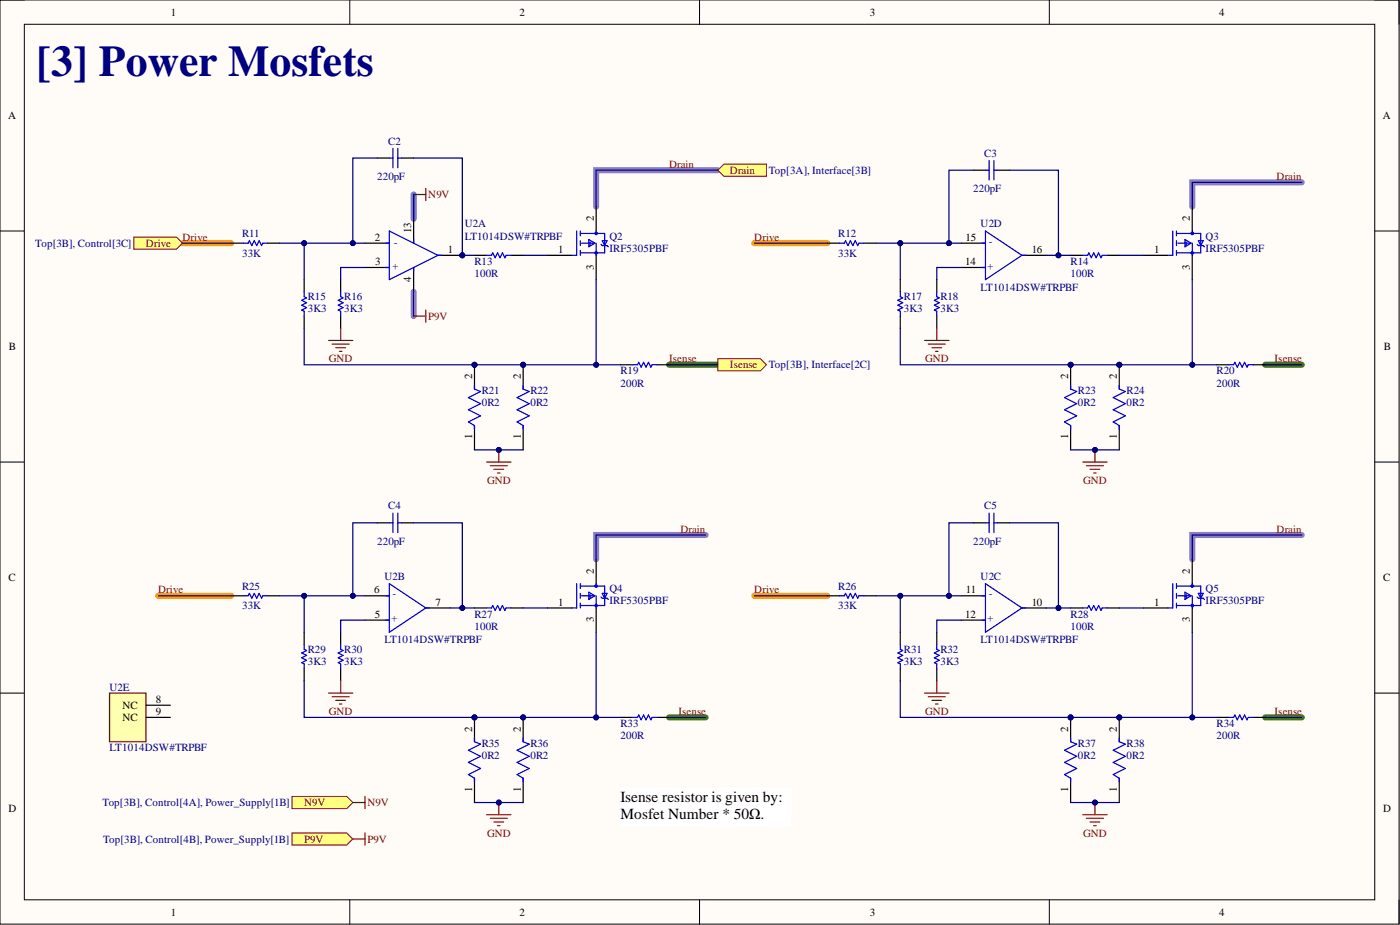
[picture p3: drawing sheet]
<svg xmlns="http://www.w3.org/2000/svg" width="292mm" height="193mm" viewBox="0 0 292 193" stroke-linecap="round" stroke-linejoin="round" font-family="sans-serif">
<defs><g id="words">
<text font-size="9.1" fill="#000080" x="7.6" y="15.8">[3] Power Mosfets</text>
<g font-size="3.2">
<text x="129.5" y="167.3">Isense resistor is given by:</text>
<text x="129.5" y="170.8">Mosfet Number * 50Ω.</text>
</g>
<g font-size="2.3">
<text x="35.6" y="3.3">1</text>
<text x="108.4" y="3.3">2</text>
<text x="181.5" y="3.3">3</text>
<text x="254.3" y="3.3">4</text>
<text x="1.7" y="24.9">A</text>
<text x="288.5" y="24.9">A</text>
<text x="123.9" y="46.2" transform="rotate(-90 123.9 46.2)">2</text>
<text x="248.3" y="46.2" transform="rotate(-90 248.3 46.2)">2</text>
<text x="78.2" y="50.2">2</text>
<text x="85.8" y="48.7" transform="rotate(-90 85.8 48.7)">13</text>
<text x="93.4" y="52.8">1</text>
<text x="116.4" y="52.8">1</text>
<text x="201.5" y="50.2">15</text>
<text x="215.3" y="52.8">16</text>
<text x="240.8" y="52.8">1</text>
<text x="78.3" y="55.3">3</text>
<text x="85.8" y="58.9" transform="rotate(-90 85.8 58.9)">4</text>
<text x="123.9" y="56.2" transform="rotate(-90 123.9 56.2)">3</text>
<text x="201.4" y="55.3">14</text>
<text x="248.3" y="56.2" transform="rotate(-90 248.3 56.2)">3</text>
<text x="1.9" y="73.1">B</text>
<text x="288.7" y="73.1">B</text>
<text x="98.5" y="79.1" transform="rotate(-90 98.5 79.1)">2</text>
<text x="108.6" y="79.1" transform="rotate(-90 108.6 79.1)">2</text>
<text x="222.9" y="79.1" transform="rotate(-90 222.9 79.1)">2</text>
<text x="233" y="79.1" transform="rotate(-90 233 79.1)">2</text>
<text x="98.5" y="91.7" transform="rotate(-90 98.5 91.7)">1</text>
<text x="108.6" y="91.7" transform="rotate(-90 108.6 91.7)">1</text>
<text x="222.9" y="91.7" transform="rotate(-90 222.9 91.7)">1</text>
<text x="233" y="91.7" transform="rotate(-90 233 91.7)">1</text>
<text x="123.9" y="119.7" transform="rotate(-90 123.9 119.7)">2</text>
<text x="248.3" y="119.7" transform="rotate(-90 248.3 119.7)">2</text>
<text x="1.8" y="121.3">C</text>
<text x="78.1" y="123.8">6</text>
<text x="201.5" y="123.8">11</text>
<text x="288.6" y="121.3">C</text>
<text x="78.2" y="128.9">5</text>
<text x="90.9" y="126.3">7</text>
<text x="116.4" y="126.3">1</text>
<text x="123.9" y="129.8" transform="rotate(-90 123.9 129.8)">3</text>
<text x="201.4" y="128.9">12</text>
<text x="215.3" y="126.3">10</text>
<text x="240.8" y="126.3">1</text>
<text x="248.3" y="129.8" transform="rotate(-90 248.3 129.8)">3</text>
<text x="25.6" y="147.9">NC</text>
<text x="32.5" y="146.6">8</text>
<text x="32.5" y="149.2">9</text>
<text x="25.6" y="150.4">NC</text>
<text x="98.5" y="152.7" transform="rotate(-90 98.5 152.7)">2</text>
<text x="108.6" y="152.7" transform="rotate(-90 108.6 152.7)">2</text>
<text x="222.9" y="152.7" transform="rotate(-90 222.9 152.7)">2</text>
<text x="233" y="152.7" transform="rotate(-90 233 152.7)">2</text>
<text x="98.5" y="165.2" transform="rotate(-90 98.5 165.2)">1</text>
<text x="108.6" y="165.2" transform="rotate(-90 108.6 165.2)">1</text>
<text x="222.9" y="165.2" transform="rotate(-90 222.9 165.2)">1</text>
<text x="233" y="165.2" transform="rotate(-90 233 165.2)">1</text>
<text x="1.8" y="169.4">D</text>
<text x="288.6" y="169.4">D</text>
<text x="35.6" y="191">1</text>
<text x="108.4" y="191">2</text>
<text x="181.5" y="191">3</text>
<text x="254.3" y="191">4</text>
</g>
<g font-size="2.3" fill="#000080">
<text x="81" y="30.2">C2</text>
<text x="205.4" y="32.7">C3</text>
<text x="78.7" y="37.5">220pF</text>
<text x="160.4" y="36.3">Top[3A], Interface[3B]</text>
<text x="203.1" y="40.1">220pF</text>
<text x="97" y="47.4">U2A</text>
<text x="204.6" y="47.4">U2D</text>
<text x="7.4" y="51.5">Top[3B], Control[3C]</text>
<text x="50.5" y="49.5">R11</text>
<text x="50.5" y="53.5">33K</text>
<text x="82.9" y="50.2" transform="rotate(-180 82.9 50.2)">-</text>
<text x="97" y="50">LT1014DSW#TRPBF</text>
<text x="127.2" y="50">Q2</text>
<text x="127.2" y="52.5">IRF5305PBF</text>
<text x="174.9" y="49.5">R12</text>
<text x="174.9" y="53.5">33K</text>
<text x="207" y="50" transform="rotate(-180 207 50)">-</text>
<text x="251.5" y="50">Q3</text>
<text x="251.5" y="52.5">IRF5305PBF</text>
<text x="83.2" y="55" transform="rotate(-180 83.2 55)">+</text>
<text x="99" y="55.3">R13</text>
<text x="99" y="57.8">100R</text>
<text x="207.3" y="55" transform="rotate(-180 207.3 55)">+</text>
<text x="223.4" y="55.3">R14</text>
<text x="223.4" y="57.8">100R</text>
<text x="64.2" y="62.7">R15</text>
<text x="64.2" y="65.2">3K3</text>
<text x="71.8" y="62.7">R16</text>
<text x="71.8" y="65.2">3K3</text>
<text x="188.6" y="62.7">R17</text>
<text x="188.6" y="65.2">3K3</text>
<text x="196.2" y="62.7">R18</text>
<text x="196.2" y="65.2">3K3</text>
<text x="204.6" y="60.6">LT1014DSW#TRPBF</text>
<text x="160.4" y="76.9">Top[3B], Interface[2C]</text>
<text x="100.5" y="82.2">R21</text>
<text x="110.7" y="82.2">R22</text>
<text x="129.5" y="78.1">R19</text>
<text x="129.5" y="80.7">200R</text>
<text x="224.9" y="82.2">R23</text>
<text x="235.1" y="82.2">R24</text>
<text x="253.8" y="78.1">R20</text>
<text x="253.8" y="80.7">200R</text>
<text x="100.5" y="84.7">0R2</text>
<text x="110.7" y="84.7">0R2</text>
<text x="224.9" y="84.7">0R2</text>
<text x="235.1" y="84.7">0R2</text>
<text x="81" y="106.3">C4</text>
<text x="205.4" y="106.3">C5</text>
<text x="78.7" y="113.6">220pF</text>
<text x="203.1" y="113.6">220pF</text>
<text x="50.5" y="123">R25</text>
<text x="80.2" y="121">U2B</text>
<text x="82.7" y="123.5" transform="rotate(-180 82.7 123.5)">-</text>
<text x="127.2" y="123.5">Q4</text>
<text x="174.9" y="123">R26</text>
<text x="204.6" y="121">U2C</text>
<text x="207" y="123.5" transform="rotate(-180 207 123.5)">-</text>
<text x="251.5" y="123.5">Q5</text>
<text x="50.5" y="127.1">33K</text>
<text x="82.9" y="128.6" transform="rotate(-180 82.9 128.6)">+</text>
<text x="99" y="128.9">R27</text>
<text x="99" y="131.4">100R</text>
<text x="127.2" y="126.1">IRF5305PBF</text>
<text x="174.9" y="127.1">33K</text>
<text x="207.3" y="128.6" transform="rotate(-180 207.3 128.6)">+</text>
<text x="223.4" y="128.9">R28</text>
<text x="223.4" y="131.4">100R</text>
<text x="251.5" y="126.1">IRF5305PBF</text>
<text x="64.2" y="136.2">R29</text>
<text x="71.8" y="136.2">R30</text>
<text x="80.2" y="134.2">LT1014DSW#TRPBF</text>
<text x="188.6" y="136.2">R31</text>
<text x="196.2" y="136.2">R32</text>
<text x="204.6" y="134.2">LT1014DSW#TRPBF</text>
<text x="64.2" y="138.8">3K3</text>
<text x="71.8" y="138.8">3K3</text>
<text x="188.6" y="138.8">3K3</text>
<text x="196.2" y="138.8">3K3</text>
<text x="22.8" y="144.1">U2E</text>
<text x="100.5" y="155.8">R35</text>
<text x="110.7" y="155.8">R36</text>
<text x="129.5" y="151.7">R33</text>
<text x="129.5" y="154.2">200R</text>
<text x="224.9" y="155.8">R37</text>
<text x="235.1" y="155.8">R38</text>
<text x="253.8" y="151.7">R34</text>
<text x="253.8" y="154.2">200R</text>
<text x="22.8" y="156.8">LT1014DSW#TRPBF</text>
<text x="100.5" y="158.3">0R2</text>
<text x="110.7" y="158.3">0R2</text>
<text x="224.9" y="158.3">0R2</text>
<text x="235.1" y="158.3">0R2</text>
<text x="21.4" y="168.2">Top[3B], Control[4A], Power_Supply[1B]</text>
<text x="21.5" y="175.8">Top[3B], Control[4B], Power_Supply[1B]</text>
</g>
<g font-size="2.3" fill="#800000">
<text x="139.6" y="35">Drain</text>
<text x="89.3" y="41.3">N9V</text>
<text x="152.3" y="36.3">Drain</text>
<text x="266.4" y="37.5">Drain</text>
<text x="30.5" y="51.5">Drive</text>
<text x="38.1" y="50.2">Drive</text>
<text x="157.4" y="50.2">Drive</text>
<text x="89.3" y="66.7">P9V</text>
<text x="68.6" y="75.6">GND</text>
<text x="139.6" y="75.6">Isense</text>
<text x="152.3" y="76.9">Isense</text>
<text x="193" y="75.6">GND</text>
<text x="265.9" y="75.6">Isense</text>
<text x="101.6" y="101">GND</text>
<text x="226" y="101">GND</text>
<text x="142" y="111.1">Drain</text>
<text x="266.4" y="111.1">Drain</text>
<text x="33" y="123.8">Drive</text>
<text x="157.4" y="123.8">Drive</text>
<text x="68.6" y="149.2">GND</text>
<text x="141.6" y="149.2">Isense</text>
<text x="193" y="149.2">GND</text>
<text x="265.9" y="149.2">Isense</text>
<text x="63.5" y="168.2">N9V</text>
<text x="76.7" y="168.2">N9V</text>
<text x="63.5" y="175.8">P9V</text>
<text x="76.7" y="175.8">P9V</text>
<text x="101.6" y="174.5">GND</text>
<text x="226" y="174.5">GND</text>
</g>
</g></defs>
<path d="M0 0h291.9v192.8h-291.9z" fill-rule="evenodd" fill="#fffcf8"/>
<path d="M0 0h291.9v192.8h-291.9z" fill="none" stroke="#000" stroke-width=".21"/>
<path d="M5.1 5.1h281.7v182.6h-281.7z" fill-rule="evenodd" fill="#fffcf8"/>
<g fill="none" stroke="#000" stroke-width=".21">
<path d="M0 0h5.1M73 0v5.1M146 0v5.1M218.9 0v5.1M286.8 0h5.1v5.1M5.1 5.1h281.7v182.6h-281.7zM0 48.2h5.1M286.8 48.2h5.1M0 96.4h5.1M286.8 96.4h5.1M0 144.6h5.1M286.8 144.6h5.1"/>
<path d="M73 187.7v5.1M146 187.7v5.1M218.9 187.7v5.1M291.9 187.7v5.1"/>
</g>
<path d="M86.3 60.9v5" fill="none" stroke="#f0f" stroke-width="1.3"/>
<path d="M139.6 76.1h10.2M264 76.1h7.6M139.6 149.7h7.6M264 149.7h7.6" fill="none" stroke="#38761d" stroke-width="1.3"/>
<path d="M149.8 35.5h-25.4v7.6M271.6 38h-22.8v5.1M147.2 111.6h-22.8v5.1M271.6 111.6h-22.8v5.1" fill="none" stroke="#8e7cc3" stroke-width="1.3"/>
<path d="M38.1 50.7h10.1M157.4 50.7h15.2M33 124.3h15.2M157.4 124.3h15.2" fill="none" stroke="#f90" stroke-width="1.3"/>
<path d="M86.3 40.6v5.1" fill="none" stroke="#4a86e8" stroke-width="1.3"/>
<g fill="none" stroke="#000" stroke-width=".25">
<path d="M78.7 33h2.5M83.8 33h2.5M48.2 50.7h2.6M55.8 50.7h2.6M63.5 58.3v2.6M71.1 58.3v2.6M99 53.3h2.5M106.6 53.3h2.5M114.2 53.3h5.1M124.4 43.1v5.1M124.4 53.3v5M63.5 65.9v2.6"/>
<path d="M71.1 65.9v2.6M129.5 76.1h2.5M137.1 76.1h2.5"/>
</g>
<g fill="none" stroke="#00f" stroke-width=".25">
<path d="M81.2 33h.8M82 30.9v4.1M83 30.9v4.1M83 33h.8M50.8 50.7h1l.2-.5 .5 1 .6-1 .5 1 .5-1 .5 1 .2-.5h1M101.5 53.3h1l.3-.5 .5 1 .5-1 .5 1 .5-1 .5 1 .3-.5h1M120.3 48.2v5.1h-1M121.1 48.2v1M121.1 50.2v1M121.1 52.2v1.1M121.1 48.7h5.1v4.1h-5.1M121.3 50.7h2.6"/>
<path d="M122.9 50l1.2 .7-1.2 .8zM123.1 50.5v.7M124.4 48.2v.5M124.4 50.7v2.6M125.4 51l.2 .2h1.1l.2 .3M125.6 50.2h1.1l-.5 1zM63.5 60.9v1l.5 .2-1 .6 1 .5-1 .5 1 .5-1 .5 .5 .2v1M71.1 60.9v1l.5 .2-1 .6 1 .5-1 .5 1 .5-1 .5 .5 .2v1M132 76.1h1l.3-.5 .5 1 .5-1 .5 1 .5-1 .5 1 .3-.5h1"/>
<circle cx="124.4" cy="52.8" r=".25"/>
<circle cx="124.4" cy="48.7" r=".25"/>
</g>
<g fill="none" stroke="#800000" stroke-width=".25">
<path d="M88.8 39.3v2.5M86.3 40.6h2.5M68.5 71h5.1M69.3 71.8h3.6M70.1 72.5h2M70.8 73.3h.5M71.1 68.5v2.5M86.3 65.9h2.5M88.8 64.7v2.5M101.5 96.4h5.1M102.3 97.2h3.5M103.1 97.9h2"/>
<path d="M103.8 98.7h.5M104.1 93.9v2.5"/>
</g>
<circle cx="104.1" cy="93.9" r=".51" fill="#000080"/>
<circle cx="104.1" cy="93.9" r=".51" fill="none" stroke="#000080" stroke-width=".21"/>
<circle cx="99" cy="76.1" r=".51" fill="#000080"/>
<circle cx="99" cy="76.1" r=".51" fill="none" stroke="#000080" stroke-width=".21"/>
<path d="M99 76.1v5.1M99 88.8v5.1" fill="none" stroke="#000" stroke-width=".25"/>
<circle cx="99" cy="76.1" r=".51" fill="#000080"/>
<circle cx="99" cy="76.1" r=".51" fill="none" stroke="#000080" stroke-width=".21"/>
<path d="M99 80.4v.8l1.3 .5-2.6 1.2 2.6 1.3-2.6 1.3 2.6 1.2-2.6 1.3 1.3 .8v.7" fill="none" stroke="#00f" stroke-width=".25"/>
<circle cx="109.1" cy="76.1" r=".51" fill="#000080"/>
<circle cx="109.1" cy="76.1" r=".51" fill="none" stroke="#000080" stroke-width=".21"/>
<path d="M109.1 76.1v5.1M109.1 88.8v5.1" fill="none" stroke="#000" stroke-width=".25"/>
<circle cx="109.1" cy="76.1" r=".51" fill="#000080"/>
<circle cx="109.1" cy="76.1" r=".51" fill="none" stroke="#000080" stroke-width=".21"/>
<path d="M109.1 80.4v.8l1.3 .5-2.5 1.2 2.5 1.3-2.5 1.3 2.5 1.2-2.5 1.3 1.2 .8v.7" fill="none" stroke="#00f" stroke-width=".25"/>
<path d="M22.8 144.6h7.7v10.1h-7.7z" fill-rule="evenodd" fill="#ffffb0"/>
<path d="M22.8 144.6h7.7v10.1h-7.7z" fill="none" stroke="#800000" stroke-width=".25"/>
<path d="M30.5 147.1h5M30.5 149.7h5" fill="none" stroke="#000" stroke-width=".25"/>
<path d="M149.8 35.5l1.2-1.3h8.9v2.6h-8.9z" fill-rule="evenodd" fill="#ffff80"/>
<path d="M149.8 35.5l1.2-1.3h8.9v2.6h-8.9z" fill="none" stroke="#800000" stroke-width=".21"/>
<path d="M27.9 49.5h8.9l1.3 1.2-1.3 1.3h-8.9z" fill-rule="evenodd" fill="#ffff80"/>
<path d="M27.9 49.5h8.9l1.3 1.2-1.3 1.3h-8.9z" fill="none" stroke="#800000" stroke-width=".21"/>
<path d="M149.8 74.8h8.8l1.3 1.3-1.3 1.3h-8.8z" fill-rule="evenodd" fill="#ffff80"/>
<path d="M149.8 74.8h8.8l1.3 1.3-1.3 1.3h-8.8z" fill="none" stroke="#800000" stroke-width=".21"/>
<g fill="none" stroke="#000" stroke-width=".25">
<path d="M78.7 109.1h2.5M83.8 109.1h2.5M124.4 116.7v5.1M48.2 124.3h2.6M55.8 124.3h2.6M63.5 131.9v2.5M63.5 139.5v2.6M71.1 131.9v2.5M71.1 139.5v2.6M99 126.8h2.5M106.6 126.8h2.5M114.2 126.8h5.1"/>
<path d="M124.4 126.8v5.1M129.5 149.7h2.5M137.1 149.7h2.5"/>
</g>
<g fill="none" stroke="#00f" stroke-width=".25">
<path d="M81.2 109.1h.8M82 107v4.1M83 107v4.1M83 109.1h.8M50.8 124.3h1l.2-.5 .5 1 .6-1 .5 1 .5-1 .5 1 .2-.5h1M63.5 134.4v1.1l.5 .2-1 .5 1 .5-1 .5 1 .5-1 .5 .5 .3v1M71.1 134.4v1.1l.5 .2-1 .5 1 .5-1 .5 1 .5-1 .5 .5 .3v1M101.5 126.8h1l.3-.5 .5 1 .5-1 .5 1 .5-1 .5 1 .3-.5h1M120.3 121.8v5h-1M121.1 121.8v1M121.1 123.8v1M121.1 125.8v1"/>
<path d="M121.1 122.3h5.1v4h-5.1M121.3 124.3h2.6M122.9 123.5l1.2 .8-1.2 .8zM123.1 124v.8M124.4 121.8v.5M124.4 124.3v2.5M125.4 124.5l.2 .3h1.1l.2 .3M125.6 123.8h1.1l-.5 1zM132 149.7h1l.3-.5 .5 1 .5-1 .5 1 .5-1 .5 1 .3-.5h1"/>
<circle cx="124.4" cy="126.3" r=".25"/>
<circle cx="124.4" cy="122.3" r=".25"/>
</g>
<path d="M68.5 144.6h5.1M69.3 145.3h3.6M70.1 146.1h2M70.8 146.9h.5M71.1 142.1v2.5M101.5 170h5.1M102.3 170.7h3.5M103.1 171.5h2M103.8 172.2h.5M104.1 167.4v2.6" fill="none" stroke="#800000" stroke-width=".25"/>
<circle cx="104.1" cy="167.4" r=".51" fill="#000080"/>
<circle cx="104.1" cy="167.4" r=".51" fill="none" stroke="#000080" stroke-width=".21"/>
<circle cx="99" cy="149.7" r=".51" fill="#000080"/>
<circle cx="99" cy="149.7" r=".51" fill="none" stroke="#000080" stroke-width=".21"/>
<path d="M99 149.7v5M99 162.3v5.1" fill="none" stroke="#000" stroke-width=".25"/>
<circle cx="99" cy="149.7" r=".51" fill="#000080"/>
<circle cx="99" cy="149.7" r=".51" fill="none" stroke="#000080" stroke-width=".21"/>
<path d="M99 154v.7l1.3 .5-2.6 1.3 2.6 1.3-2.6 1.2 2.6 1.3-2.6 1.3 1.3 .7v.8" fill="none" stroke="#00f" stroke-width=".25"/>
<circle cx="109.1" cy="149.7" r=".51" fill="#000080"/>
<circle cx="109.1" cy="149.7" r=".51" fill="none" stroke="#000080" stroke-width=".21"/>
<path d="M109.1 149.7v5M109.1 162.3v5.1" fill="none" stroke="#000" stroke-width=".25"/>
<circle cx="109.1" cy="149.7" r=".51" fill="#000080"/>
<circle cx="109.1" cy="149.7" r=".51" fill="none" stroke="#000080" stroke-width=".21"/>
<g fill="none" stroke="#00f" stroke-width=".25">
<path d="M205.6 109.1h.8M206.4 107v4.1M207.4 107v4.1M207.4 109.1h.7M175.1 124.3h1.1l.2-.5 .5 1 .5-1 .5 1 .5-1 .6 1 .2-.5h1M187.8 134.4v1.1l.5 .2-1 .5 1 .5-1 .5 1 .5-1 .5 .5 .3v1M195.5 134.4v1.1l.5 .2-1.1 .5 1.1 .5-1.1 .5 1.1 .5-1.1 .5 .6 .3v1M225.9 126.8h1l.3-.5 .5 1 .5-1 .5 1 .5-1 .5 1 .3-.5h1M244.7 121.8v5h-1M245.5 121.8v1M245.5 123.8v1M245.5 125.8v1"/>
<path d="M245.5 122.3h5v4h-5M245.7 124.3h2.6M247.2 123.5l1.3 .8-1.3 .8zM247.5 124v.8M248.8 121.8v.5M248.8 124.3v2.5M249.8 124.5l.2 .3h1l.3 .3M250 123.8h1l-.5 1zM109.1 154v.7l1.3 .5-2.5 1.3 2.5 1.3-2.5 1.2 2.5 1.3-2.5 1.3 1.2 .7v.8M256.4 149.7h1l.2-.5 .5 1 .6-1 .5 1 .5-1 .5 1 .2-.5h1"/>
<circle cx="248.8" cy="122.3" r=".26"/>
<circle cx="248.8" cy="126.3" r=".26"/>
</g>
<g fill="none" stroke="#000" stroke-width=".25">
<path d="M203.1 109.1h2.5M208.1 109.1h2.6M248.8 116.7v5.1M172.6 124.3h2.5M180.2 124.3h2.6M187.8 131.9v2.5M187.8 139.5v2.6M195.5 131.9v2.5M195.5 139.5v2.6M223.4 126.8h2.5M231 126.8h2.5M238.6 126.8h5.1"/>
<path d="M248.8 126.8v5.1M253.8 149.7h2.6M261.4 149.7h2.6"/>
</g>
<path d="M192.9 144.6h5.1M193.7 145.3h3.5M194.4 146.1h2.1M195.2 146.9h.5M195.5 142.1v2.5M225.9 170h5.1M226.7 170.7h3.5M227.4 171.5h2.1M228.2 172.2h.5M228.5 167.4v2.6" fill="none" stroke="#800000" stroke-width=".25"/>
<circle cx="228.5" cy="167.4" r=".51" fill="#000080"/>
<circle cx="228.5" cy="167.4" r=".51" fill="none" stroke="#000080" stroke-width=".21"/>
<circle cx="223.4" cy="149.7" r=".51" fill="#000080"/>
<circle cx="223.4" cy="149.7" r=".51" fill="none" stroke="#000080" stroke-width=".21"/>
<path d="M223.4 149.7v5M223.4 162.3v5.1" fill="none" stroke="#000" stroke-width=".25"/>
<circle cx="223.4" cy="149.7" r=".51" fill="#000080"/>
<circle cx="223.4" cy="149.7" r=".51" fill="none" stroke="#000080" stroke-width=".21"/>
<path d="M223.4 154v.7l1.2 .5-2.5 1.3 2.5 1.3-2.5 1.2 2.5 1.3-2.5 1.3 1.3 .7v.8" fill="none" stroke="#00f" stroke-width=".25"/>
<circle cx="233.5" cy="149.7" r=".51" fill="#000080"/>
<circle cx="233.5" cy="149.7" r=".51" fill="none" stroke="#000080" stroke-width=".21"/>
<path d="M233.5 149.7v5M233.5 162.3v5.1" fill="none" stroke="#000" stroke-width=".25"/>
<circle cx="233.5" cy="149.7" r=".51" fill="#000080"/>
<circle cx="233.5" cy="149.7" r=".51" fill="none" stroke="#000080" stroke-width=".21"/>
<g fill="none" stroke="#00f" stroke-width=".25">
<path d="M205.6 35.5h.8M206.4 33.5v4M207.4 33.5v4M207.4 35.5h.7M175.1 50.7h1.1l.2-.5 .5 1 .5-1 .5 1 .5-1 .6 1 .2-.5h1M225.9 53.3h1l.3-.5 .5 1 .5-1 .5 1 .5-1 .5 1 .3-.5h1M244.7 48.2v5.1h-1M245.5 48.2v1M245.5 50.2v1M245.5 52.2v1.1M245.5 48.7h5v4.1h-5M245.7 50.7h2.6"/>
<path d="M247.2 50l1.3 .7-1.3 .8zM247.5 50.5v.7M248.8 48.2v.5M248.8 50.7v2.6M249.8 51l.2 .2h1l.3 .3M250 50.2h1l-.5 1zM187.8 60.9v1l.5 .2-1 .6 1 .5-1 .5 1 .5-1 .5 .5 .2v1M195.5 60.9v1l.5 .2-1.1 .6 1.1 .5-1.1 .5 1.1 .5-1.1 .5 .6 .2v1M256.4 76.1h1l.2-.5 .5 1 .6-1 .5 1 .5-1 .5 1 .2-.5h1M233.5 154v.7l1.3 .5-2.5 1.3 2.5 1.3-2.5 1.2 2.5 1.3-2.5 1.3 1.2 .7v.8"/>
<circle cx="248.8" cy="48.7" r=".26"/>
<circle cx="248.8" cy="52.8" r=".26"/>
</g>
<g fill="none" stroke="#000" stroke-width=".25">
<path d="M203.1 35.5h2.5M208.1 35.5h2.6M172.6 50.7h2.5M180.2 50.7h2.6M187.8 58.3v2.6M195.5 58.3v2.6M223.4 53.3h2.5M231 53.3h2.5M238.6 53.3h5.1M248.8 43.1v5.1M248.8 53.3v5M187.8 65.9v2.6"/>
<path d="M195.5 65.9v2.6M253.8 76.1h2.6M261.4 76.1h2.6"/>
</g>
<path d="M192.9 71h5.1M193.7 71.8h3.5M194.4 72.5h2.1M195.2 73.3h.5M195.5 68.5v2.5M225.9 96.4h5.1M226.7 97.2h3.5M227.4 97.9h2.1M228.2 98.7h.5M228.5 93.9v2.5" fill="none" stroke="#800000" stroke-width=".25"/>
<circle cx="228.5" cy="93.9" r=".51" fill="#000080"/>
<circle cx="228.5" cy="93.9" r=".51" fill="none" stroke="#000080" stroke-width=".21"/>
<circle cx="223.4" cy="76.1" r=".51" fill="#000080"/>
<circle cx="223.4" cy="76.1" r=".51" fill="none" stroke="#000080" stroke-width=".21"/>
<path d="M223.4 76.1v5.1M223.4 88.8v5.1" fill="none" stroke="#000" stroke-width=".25"/>
<circle cx="223.4" cy="76.1" r=".51" fill="#000080"/>
<circle cx="223.4" cy="76.1" r=".51" fill="none" stroke="#000080" stroke-width=".21"/>
<path d="M223.4 80.4v.8l1.2 .5-2.5 1.2 2.5 1.3-2.5 1.3 2.5 1.2-2.5 1.3 1.3 .8v.7" fill="none" stroke="#00f" stroke-width=".25"/>
<circle cx="233.5" cy="76.1" r=".51" fill="#000080"/>
<circle cx="233.5" cy="76.1" r=".51" fill="none" stroke="#000080" stroke-width=".21"/>
<path d="M233.5 76.1v5.1M233.5 88.8v5.1" fill="none" stroke="#000" stroke-width=".25"/>
<circle cx="233.5" cy="76.1" r=".51" fill="#000080"/>
<circle cx="233.5" cy="76.1" r=".51" fill="none" stroke="#000080" stroke-width=".21"/>
<path d="M233.5 80.4v.8l1.3 .5-2.5 1.2 2.5 1.3-2.5 1.3 2.5 1.2-2.5 1.3 1.2 .8v.7" fill="none" stroke="#00f" stroke-width=".25"/>
<circle cx="96.5" cy="53.3" r=".51" fill="#000080"/>
<circle cx="96.5" cy="53.3" r=".51" fill="none" stroke="#000080" stroke-width=".21"/>
<path d="M76.2 55.8h5M76.2 50.7h5M91.4 53.3h5.1" fill="none" stroke="#000" stroke-width=".25"/>
<circle cx="96.5" cy="53.3" r=".51" fill="#000080"/>
<circle cx="96.5" cy="53.3" r=".51" fill="none" stroke="#000080" stroke-width=".21"/>
<path d="M86.3 45.7v5M86.3 55.8v5.1M200.5 55.8h5.1M200.5 50.7h5.1M213.2 53.3h5.1M76.2 129.4h5M76.2 124.3h5M88.8 126.8h5.1M200.5 129.4h5.1M200.5 124.3h5.1M213.2 126.8h5.1" fill="none" stroke="#000" stroke-width=".25"/>
<g fill="none" stroke="#00f" stroke-width=".25">
<path d="M80.5 55.8h.7M80.5 50.7h.7M81.2 48.2l10.2 5.1-10.2 5zM86.3 50v.7M86.3 55.8v.8M91.4 53.3h.7M204.8 55.8h.8M204.8 50.7h.8M205.6 48.2l7.6 5.1-7.6 5zM213.2 53.3h.8M80.5 129.4h.7M80.5 124.3h.7"/>
<path d="M81.2 121.8l7.6 5-7.6 5.1zM88.8 126.8h.8M204.8 129.4h.8M204.8 124.3h.8M205.6 121.8l7.6 5-7.6 5.1zM213.2 126.8h.8"/>
</g>
<path d="M129.5 164.4h35.5v8.1h-35.5z" fill-rule="evenodd" fill="#fff"/>
<path d="M129.5 164.4h35.5v8.1h-35.5z" fill="none" stroke="#fff" stroke-width=".21"/>
<path d="M73.6 167.4h2.6M73.6 175h2.6M76.2 166.2v2.5M76.2 173.8v2.5" fill="none" stroke="#800000" stroke-width=".25"/>
<path d="M60.9 166.2h11.4l1.3 1.2-1.3 1.3h-11.4z" fill-rule="evenodd" fill="#ffff80"/>
<path d="M60.9 166.2h11.4l1.3 1.2-1.3 1.3h-11.4z" fill="none" stroke="#800000" stroke-width=".21"/>
<path d="M60.9 173.8h11.4l1.3 1.2-1.3 1.3h-11.4z" fill-rule="evenodd" fill="#ffff80"/>
<path d="M60.9 173.8h11.4l1.3 1.2-1.3 1.3h-11.4z" fill="none" stroke="#800000" stroke-width=".21"/>
<path d="M86.3 33h10.2v20.3h2.5" fill="none" stroke="#000080" stroke-width=".25"/>
<circle cx="96.5" cy="53.3" r=".51" fill="#000080"/>
<circle cx="96.5" cy="53.3" r=".51" fill="none" stroke="#000080" stroke-width=".21"/>
<path d="M78.7 33h-5.1v17.7" fill="none" stroke="#000080" stroke-width=".25"/>
<circle cx="73.6" cy="50.7" r=".51" fill="#000080"/>
<circle cx="73.6" cy="50.7" r=".51" fill="none" stroke="#000080" stroke-width=".21"/>
<path d="M63.5 50.7v7.6M76.2 55.8h-5.1v2.5M109.1 53.3h5.1" fill="none" stroke="#000080" stroke-width=".25"/>
<circle cx="63.5" cy="50.7" r=".51" fill="#000080"/>
<circle cx="63.5" cy="50.7" r=".51" fill="none" stroke="#000080" stroke-width=".21"/>
<path d="M124.4 58.3v17.8" fill="none" stroke="#000080" stroke-width=".25"/>
<circle cx="124.4" cy="76.1" r=".51" fill="#000080"/>
<circle cx="124.4" cy="76.1" r=".51" fill="none" stroke="#000080" stroke-width=".21"/>
<path d="M86.3 60.9v5M139.6 76.1h10.2M99 93.9h10.1" fill="none" stroke="#000080" stroke-width=".25"/>
<circle cx="104.1" cy="93.9" r=".51" fill="#000080"/>
<circle cx="104.1" cy="93.9" r=".51" fill="none" stroke="#000080" stroke-width=".21"/>
<path d="M149.8 35.5h-25.4v7.6M86.3 109.1h10.2v17.7h2.5" fill="none" stroke="#000080" stroke-width=".25"/>
<circle cx="96.5" cy="126.8" r=".51" fill="#000080"/>
<circle cx="96.5" cy="126.8" r=".51" fill="none" stroke="#000080" stroke-width=".21"/>
<path d="M78.7 109.1h-5.1v15.2" fill="none" stroke="#000080" stroke-width=".25"/>
<circle cx="73.6" cy="124.3" r=".51" fill="#000080"/>
<circle cx="73.6" cy="124.3" r=".51" fill="none" stroke="#000080" stroke-width=".21"/>
<path d="M63.5 124.3v7.6M76.2 129.4h-5.1v2.5M109.1 126.8h5.1" fill="none" stroke="#000080" stroke-width=".25"/>
<circle cx="63.5" cy="124.3" r=".51" fill="#000080"/>
<circle cx="63.5" cy="124.3" r=".51" fill="none" stroke="#000080" stroke-width=".21"/>
<path d="M124.4 131.9v17.8" fill="none" stroke="#000080" stroke-width=".25"/>
<circle cx="124.4" cy="149.7" r=".51" fill="#000080"/>
<circle cx="124.4" cy="149.7" r=".51" fill="none" stroke="#000080" stroke-width=".21"/>
<path d="M99 167.4h10.1" fill="none" stroke="#000080" stroke-width=".25"/>
<circle cx="104.1" cy="167.4" r=".51" fill="#000080"/>
<circle cx="104.1" cy="167.4" r=".51" fill="none" stroke="#000080" stroke-width=".21"/>
<path d="M93.9 126.8h2.6" fill="none" stroke="#000080" stroke-width=".25"/>
<circle cx="96.5" cy="126.8" r=".51" fill="#000080"/>
<circle cx="96.5" cy="126.8" r=".51" fill="none" stroke="#000080" stroke-width=".21"/>
<path d="M210.7 109.1h10.1v17.7h2.6" fill="none" stroke="#000080" stroke-width=".25"/>
<circle cx="220.8" cy="126.8" r=".51" fill="#000080"/>
<circle cx="220.8" cy="126.8" r=".51" fill="none" stroke="#000080" stroke-width=".21"/>
<path d="M203.1 109.1h-5.1v15.2" fill="none" stroke="#000080" stroke-width=".25"/>
<circle cx="198" cy="124.3" r=".51" fill="#000080"/>
<circle cx="198" cy="124.3" r=".51" fill="none" stroke="#000080" stroke-width=".21"/>
<path d="M187.8 124.3v7.6M200.5 129.4h-5v2.5M233.5 126.8h5.1" fill="none" stroke="#000080" stroke-width=".25"/>
<circle cx="187.8" cy="124.3" r=".51" fill="#000080"/>
<circle cx="187.8" cy="124.3" r=".51" fill="none" stroke="#000080" stroke-width=".21"/>
<path d="M248.8 131.9v17.8" fill="none" stroke="#000080" stroke-width=".25"/>
<circle cx="248.8" cy="149.7" r=".51" fill="#000080"/>
<circle cx="248.8" cy="149.7" r=".51" fill="none" stroke="#000080" stroke-width=".21"/>
<path d="M223.4 167.4h10.1" fill="none" stroke="#000080" stroke-width=".25"/>
<circle cx="228.5" cy="167.4" r=".51" fill="#000080"/>
<circle cx="228.5" cy="167.4" r=".51" fill="none" stroke="#000080" stroke-width=".21"/>
<path d="M218.3 126.8h2.5" fill="none" stroke="#000080" stroke-width=".25"/>
<circle cx="220.8" cy="126.8" r=".51" fill="#000080"/>
<circle cx="220.8" cy="126.8" r=".51" fill="none" stroke="#000080" stroke-width=".21"/>
<path d="M210.7 35.5h10.1v17.8h2.6" fill="none" stroke="#000080" stroke-width=".25"/>
<circle cx="220.8" cy="53.3" r=".51" fill="#000080"/>
<circle cx="220.8" cy="53.3" r=".51" fill="none" stroke="#000080" stroke-width=".21"/>
<path d="M203.1 35.5h-5.1v15.2" fill="none" stroke="#000080" stroke-width=".25"/>
<circle cx="198" cy="50.7" r=".51" fill="#000080"/>
<circle cx="198" cy="50.7" r=".51" fill="none" stroke="#000080" stroke-width=".21"/>
<path d="M187.8 50.7v7.6M200.5 55.8h-5v2.5M233.5 53.3h5.1" fill="none" stroke="#000080" stroke-width=".25"/>
<circle cx="187.8" cy="50.7" r=".51" fill="#000080"/>
<circle cx="187.8" cy="50.7" r=".51" fill="none" stroke="#000080" stroke-width=".21"/>
<path d="M248.8 58.3v17.8" fill="none" stroke="#000080" stroke-width=".25"/>
<circle cx="248.8" cy="76.1" r=".51" fill="#000080"/>
<circle cx="248.8" cy="76.1" r=".51" fill="none" stroke="#000080" stroke-width=".21"/>
<path d="M223.4 93.9h10.1" fill="none" stroke="#000080" stroke-width=".25"/>
<circle cx="228.5" cy="93.9" r=".51" fill="#000080"/>
<circle cx="228.5" cy="93.9" r=".51" fill="none" stroke="#000080" stroke-width=".21"/>
<path d="M218.3 53.3h2.5" fill="none" stroke="#000080" stroke-width=".25"/>
<circle cx="220.8" cy="53.3" r=".51" fill="#000080"/>
<circle cx="220.8" cy="53.3" r=".51" fill="none" stroke="#000080" stroke-width=".21"/>
<path d="M271.6 38h-22.8v5.1M38.1 50.7h10.1M157.4 50.7h15.2M264 76.1h7.6M147.2 111.6h-22.8v5.1M271.6 111.6h-22.8v5.1M33 124.3h15.2M58.4 124.3h17.8M157.4 124.3h15.2M139.6 149.7h7.6M264 149.7h7.6" fill="none" stroke="#000080" stroke-width=".25"/>
<circle cx="73.6" cy="124.3" r=".51" fill="#000080"/>
<circle cx="73.6" cy="124.3" r=".51" fill="none" stroke="#000080" stroke-width=".21"/>
<circle cx="63.5" cy="124.3" r=".51" fill="#000080"/>
<circle cx="63.5" cy="124.3" r=".51" fill="none" stroke="#000080" stroke-width=".21"/>
<path d="M58.4 50.7h17.8" fill="none" stroke="#000080" stroke-width=".25"/>
<circle cx="73.6" cy="50.7" r=".51" fill="#000080"/>
<circle cx="73.6" cy="50.7" r=".51" fill="none" stroke="#000080" stroke-width=".21"/>
<circle cx="63.5" cy="50.7" r=".51" fill="#000080"/>
<circle cx="63.5" cy="50.7" r=".51" fill="none" stroke="#000080" stroke-width=".21"/>
<path d="M63.5 142.1v7.6h66" fill="none" stroke="#000080" stroke-width=".25"/>
<circle cx="99" cy="149.7" r=".51" fill="#000080"/>
<circle cx="99" cy="149.7" r=".51" fill="none" stroke="#000080" stroke-width=".21"/>
<circle cx="109.1" cy="149.7" r=".51" fill="#000080"/>
<circle cx="109.1" cy="149.7" r=".51" fill="none" stroke="#000080" stroke-width=".21"/>
<circle cx="124.4" cy="149.7" r=".51" fill="#000080"/>
<circle cx="124.4" cy="149.7" r=".51" fill="none" stroke="#000080" stroke-width=".21"/>
<path d="M63.5 68.5v7.6h66" fill="none" stroke="#000080" stroke-width=".25"/>
<circle cx="99" cy="76.1" r=".51" fill="#000080"/>
<circle cx="99" cy="76.1" r=".51" fill="none" stroke="#000080" stroke-width=".21"/>
<circle cx="109.1" cy="76.1" r=".51" fill="#000080"/>
<circle cx="109.1" cy="76.1" r=".51" fill="none" stroke="#000080" stroke-width=".21"/>
<circle cx="124.4" cy="76.1" r=".51" fill="#000080"/>
<circle cx="124.4" cy="76.1" r=".51" fill="none" stroke="#000080" stroke-width=".21"/>
<path d="M182.8 124.3h17.7" fill="none" stroke="#000080" stroke-width=".25"/>
<circle cx="187.8" cy="124.3" r=".51" fill="#000080"/>
<circle cx="187.8" cy="124.3" r=".51" fill="none" stroke="#000080" stroke-width=".21"/>
<circle cx="198" cy="124.3" r=".51" fill="#000080"/>
<circle cx="198" cy="124.3" r=".51" fill="none" stroke="#000080" stroke-width=".21"/>
<path d="M182.8 50.7h17.7" fill="none" stroke="#000080" stroke-width=".25"/>
<circle cx="187.8" cy="50.7" r=".51" fill="#000080"/>
<circle cx="187.8" cy="50.7" r=".51" fill="none" stroke="#000080" stroke-width=".21"/>
<circle cx="198" cy="50.7" r=".51" fill="#000080"/>
<circle cx="198" cy="50.7" r=".51" fill="none" stroke="#000080" stroke-width=".21"/>
<path d="M187.8 142.1v7.6h66" fill="none" stroke="#000080" stroke-width=".25"/>
<circle cx="223.4" cy="149.7" r=".51" fill="#000080"/>
<circle cx="223.4" cy="149.7" r=".51" fill="none" stroke="#000080" stroke-width=".21"/>
<circle cx="233.5" cy="149.7" r=".51" fill="#000080"/>
<circle cx="233.5" cy="149.7" r=".51" fill="none" stroke="#000080" stroke-width=".21"/>
<circle cx="248.8" cy="149.7" r=".51" fill="#000080"/>
<circle cx="248.8" cy="149.7" r=".51" fill="none" stroke="#000080" stroke-width=".21"/>
<path d="M187.8 68.5v7.6h66" fill="none" stroke="#000080" stroke-width=".25"/>
<circle cx="223.4" cy="76.1" r=".51" fill="#000080"/>
<circle cx="223.4" cy="76.1" r=".51" fill="none" stroke="#000080" stroke-width=".21"/>
<circle cx="233.5" cy="76.1" r=".51" fill="#000080"/>
<circle cx="233.5" cy="76.1" r=".51" fill="none" stroke="#000080" stroke-width=".21"/>
<circle cx="248.8" cy="76.1" r=".51" fill="#000080"/>
<circle cx="248.8" cy="76.1" r=".51" fill="none" stroke="#000080" stroke-width=".21"/>
<path d="M86.3 40.6v5.1" fill="none" stroke="#000080" stroke-width=".25"/>
<use href="#words"/>
</svg>
